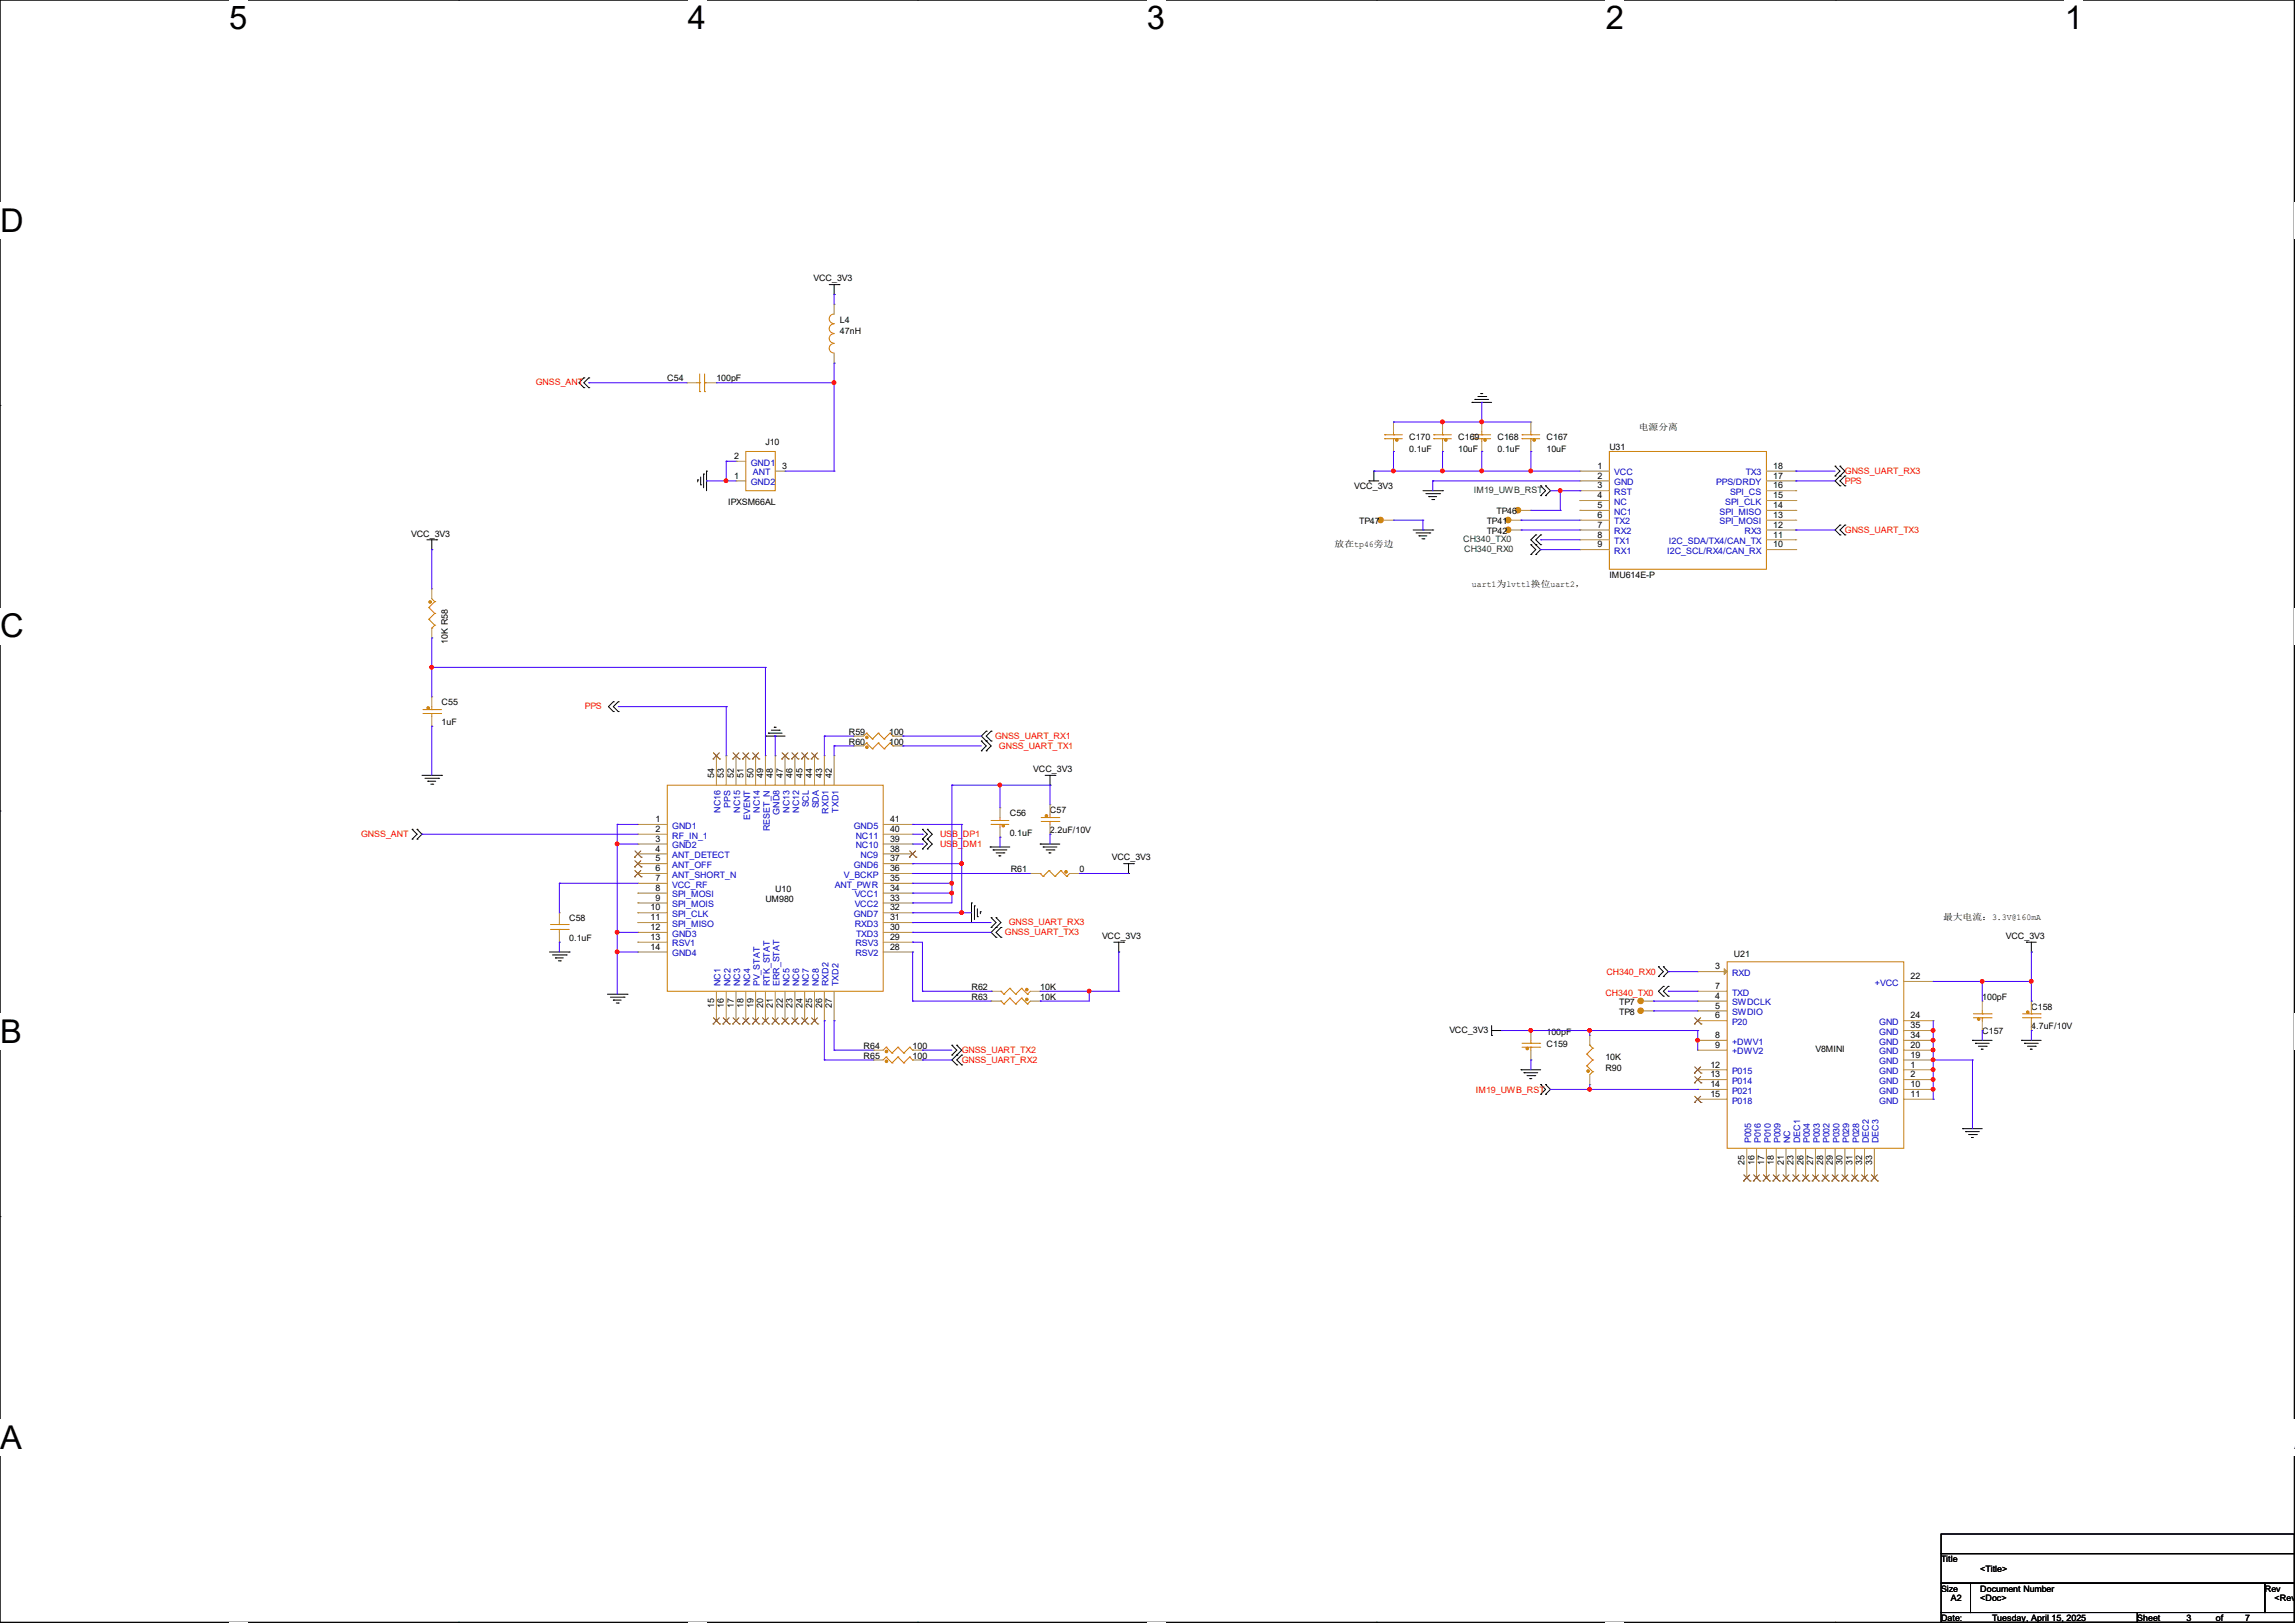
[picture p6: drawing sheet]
<svg xmlns="http://www.w3.org/2000/svg" width="297mm" height="210mm" viewBox="0 0 297 210" stroke-linecap="round" stroke-linejoin="round" font-family="sans-serif">
<defs><g id="words">
<g font-size="4.2">
<text x="29.7" y="3.8">5</text>
<text x="89" y="3.8">4</text>
<text x="148.4" y="3.8">3</text>
<text x="207.8" y="3.8">2</text>
<text x="267.2" y="3.8">1</text>
<text x="0" y="30">D</text>
<text x="0" y="82.5">C</text>
<text x="0" y="135">B</text>
<text x="0" y="187.5">A</text>
<text x="296.9" y="187.5">A</text>
</g>
<g font-size="1.1">
<text x="105.3" y="36.4">VCC_3V3</text>
<text x="108.7" y="41.7">L4</text>
<text x="108.7" y="43.3">47nH</text>
<text x="86.4" y="49.4">C54</text>
<text x="92.7" y="49.4">100pF</text>
<text x="95" y="59.4">2</text>
<text x="99.1" y="57.6">J10</text>
<text x="182.4" y="57">C170</text>
<text x="182.4" y="58.5">0.1uF</text>
<text x="188.7" y="57">C169</text>
<text x="188.7" y="58.5">10uF</text>
<text x="193.8" y="57">C168</text>
<text x="193.8" y="58.5">0.1uF</text>
<text x="200.1" y="57">C167</text>
<text x="200.1" y="58.5">10uF</text>
<text x="208.3" y="58.3">U31</text>
<text x="212.1" y="55.6">电源分离</text>
<text x="94.2" y="65.4">IPXSM66AL</text>
<text x="95" y="61.9">1</text>
<text x="101.2" y="60.7">3</text>
<text x="175.3" y="63.3">VCC_3V3</text>
<text x="206.8" y="60.7">1</text>
<text x="206.8" y="61.9">2</text>
<text x="206.8" y="63.2">3</text>
<text x="206.8" y="64.5">4</text>
<text x="206.8" y="65.7">5</text>
<text x="229.5" y="61.9">17</text>
<text x="229.5" y="60.7">18</text>
<text x="229.5" y="63.2">16</text>
<text x="229.5" y="64.5">15</text>
<text x="229.5" y="65.7">14</text>
<text x="53.2" y="69.4">VCC_3V3</text>
<text x="172.7" y="70.8">放在tp46旁边</text>
<text x="175.9" y="67.8">TP47</text>
<text x="192.4" y="67.8">TP41</text>
<text x="192.4" y="69">TP42</text>
<text x="193.7" y="66.5">TP46</text>
<text x="206.8" y="67">6</text>
<text x="206.8" y="68.3">7</text>
<text x="206.8" y="69.6">8</text>
<text x="206.8" y="70.8">9</text>
<text x="229.5" y="67">13</text>
<text x="229.5" y="68.3">12</text>
<text x="229.5" y="69.6">11</text>
<text x="229.5" y="70.8">10</text>
<text x="190.5" y="75.9">uart1为lvttl换位uart2，</text>
<text x="208.3" y="74.8">IMU614E-P</text>
<text x="58" y="83.3" transform="rotate(-90 58 83.3)">10K R58</text>
<text x="57.1" y="91.3">C55</text>
<text x="57.1" y="93.8">1uF</text>
<text x="109.9" y="95.1">R59</text>
<text x="115.1" y="95.1">100</text>
<text x="92.4" y="100.7" transform="rotate(-90 92.4 100.7)">54</text>
<text x="93.7" y="100.7" transform="rotate(-90 93.7 100.7)">53</text>
<text x="95" y="100.7" transform="rotate(-90 95 100.7)">52</text>
<text x="96.2" y="100.7" transform="rotate(-90 96.2 100.7)">51</text>
<text x="97.5" y="100.7" transform="rotate(-90 97.5 100.7)">50</text>
<text x="98.8" y="100.7" transform="rotate(-90 98.8 100.7)">49</text>
<text x="100" y="100.7" transform="rotate(-90 100 100.7)">48</text>
<text x="101.3" y="100.7" transform="rotate(-90 101.3 100.7)">47</text>
<text x="102.6" y="100.7" transform="rotate(-90 102.6 100.7)">46</text>
<text x="103.8" y="100.7" transform="rotate(-90 103.8 100.7)">45</text>
<text x="105.1" y="100.7" transform="rotate(-90 105.1 100.7)">44</text>
<text x="106.4" y="100.7" transform="rotate(-90 106.4 100.7)">43</text>
<text x="107.7" y="100.7" transform="rotate(-90 107.7 100.7)">42</text>
<text x="109.9" y="96.4">R60</text>
<text x="115.1" y="96.4">100</text>
<text x="133.7" y="99.9">VCC_3V3</text>
<text x="84.8" y="106.4">1</text>
<text x="84.8" y="107.7">2</text>
<text x="115.2" y="107.7">40</text>
<text x="115.2" y="106.4">41</text>
<text x="130.7" y="105.6">C56</text>
<text x="135.9" y="105.2">C57</text>
<text x="135.9" y="107.8">2.2uF/10V</text>
<text x="84.8" y="108.9">3</text>
<text x="84.8" y="110.2">4</text>
<text x="84.8" y="111.5">5</text>
<text x="84.8" y="112.7">6</text>
<text x="115.2" y="112.7">36</text>
<text x="115.2" y="111.5">37</text>
<text x="115.2" y="110.2">38</text>
<text x="115.2" y="108.9">39</text>
<text x="130.7" y="108.2">0.1uF</text>
<text x="130.8" y="112.9">R61</text>
<text x="139.7" y="112.9">0</text>
<text x="143.9" y="111.3">VCC_3V3</text>
<text x="73.7" y="119.2">C58</text>
<text x="84.2" y="119.1">11</text>
<text x="84.2" y="117.8">10</text>
<text x="84.8" y="114">7</text>
<text x="84.8" y="115.3">8</text>
<text x="84.8" y="116.5">9</text>
<text x="99.1" y="116.7">UM980</text>
<text x="100.3" y="115.4">U10</text>
<text x="115.2" y="119.1">31</text>
<text x="115.2" y="117.8">32</text>
<text x="115.2" y="116.5">33</text>
<text x="115.2" y="115.3">34</text>
<text x="115.2" y="114">35</text>
<text x="251.5" y="119.1">最大电流：3.3V@160mA</text>
<text x="73.7" y="121.8">0.1uF</text>
<text x="84.2" y="120.4">12</text>
<text x="84.2" y="121.6">13</text>
<text x="84.2" y="122.9">14</text>
<text x="115.2" y="122.9">28</text>
<text x="115.2" y="121.6">29</text>
<text x="115.2" y="120.4">30</text>
<text x="142.6" y="121.5">VCC_3V3</text>
<text x="222" y="125.4">3</text>
<text x="224.4" y="123.8">U21</text>
<text x="259.6" y="121.5">VCC_3V3</text>
<text x="92.4" y="130.4" transform="rotate(-90 92.4 130.4)">15</text>
<text x="93.7" y="130.4" transform="rotate(-90 93.7 130.4)">16</text>
<text x="95" y="130.4" transform="rotate(-90 95 130.4)">17</text>
<text x="96.2" y="130.4" transform="rotate(-90 96.2 130.4)">18</text>
<text x="97.5" y="130.4" transform="rotate(-90 97.5 130.4)">19</text>
<text x="98.8" y="130.4" transform="rotate(-90 98.8 130.4)">20</text>
<text x="100" y="130.4" transform="rotate(-90 100 130.4)">21</text>
<text x="101.3" y="130.4" transform="rotate(-90 101.3 130.4)">22</text>
<text x="102.6" y="130.4" transform="rotate(-90 102.6 130.4)">23</text>
<text x="103.8" y="130.4" transform="rotate(-90 103.8 130.4)">24</text>
<text x="105.1" y="130.4" transform="rotate(-90 105.1 130.4)">25</text>
<text x="106.4" y="130.4" transform="rotate(-90 106.4 130.4)">26</text>
<text x="107.7" y="130.4" transform="rotate(-90 107.7 130.4)">27</text>
<text x="125.7" y="129.4">R63</text>
<text x="125.7" y="128.1">R62</text>
<text x="134.6" y="129.4">10K</text>
<text x="134.6" y="128.1">10K</text>
<text x="209.5" y="130">TP7</text>
<text x="209.5" y="131.3">TP8</text>
<text x="222" y="129.2">4</text>
<text x="222" y="130.5">5</text>
<text x="222" y="131.8">6</text>
<text x="222" y="128">7</text>
<text x="247.3" y="126.7">22</text>
<text x="247.3" y="131.8">24</text>
<text x="256.5" y="129.4">100pF</text>
<text x="262.9" y="130.6">C158</text>
<text x="111.8" y="135.7">R64</text>
<text x="111.8" y="137">R65</text>
<text x="118.1" y="135.7">100</text>
<text x="118.1" y="137">100</text>
<text x="187.6" y="133.7">VCC_3V3</text>
<text x="200.1" y="135.5">C159</text>
<text x="200.1" y="133.9">100pF</text>
<text x="207.8" y="137.1">10K</text>
<text x="222" y="134.3">8</text>
<text x="222" y="135.6">9</text>
<text x="234.9" y="136.1">V8MINI</text>
<text x="247.3" y="136.9">19</text>
<text x="247.3" y="135.6">20</text>
<text x="247.3" y="134.3">34</text>
<text x="247.3" y="133.1">35</text>
<text x="256.5" y="133.8">C157</text>
<text x="262.9" y="133.2">4.7uF/10V</text>
<text x="207.8" y="138.6">R90</text>
<text x="221.4" y="138.1">12</text>
<text x="221.4" y="139.4">13</text>
<text x="221.4" y="140.7">14</text>
<text x="221.4" y="141.9">15</text>
<text x="247.3" y="138.1">1</text>
<text x="247.3" y="139.4">2</text>
<text x="247.3" y="140.7">10</text>
<text x="247.3" y="141.9">11</text>
<text x="225.8" y="150.7" transform="rotate(-90 225.8 150.7)">25</text>
<text x="227" y="150.7" transform="rotate(-90 227 150.7)">16</text>
<text x="228.3" y="150.7" transform="rotate(-90 228.3 150.7)">17</text>
<text x="229.6" y="150.7" transform="rotate(-90 229.6 150.7)">18</text>
<text x="230.9" y="150.7" transform="rotate(-90 230.9 150.7)">21</text>
<text x="232.1" y="150.7" transform="rotate(-90 232.1 150.7)">23</text>
<text x="233.4" y="150.7" transform="rotate(-90 233.4 150.7)">26</text>
<text x="234.7" y="150.7" transform="rotate(-90 234.7 150.7)">27</text>
<text x="235.9" y="150.7" transform="rotate(-90 235.9 150.7)">28</text>
<text x="237.2" y="150.7" transform="rotate(-90 237.2 150.7)">29</text>
<text x="238.5" y="150.7" transform="rotate(-90 238.5 150.7)">30</text>
<text x="239.7" y="150.7" transform="rotate(-90 239.7 150.7)">31</text>
<text x="241" y="150.7" transform="rotate(-90 241 150.7)">32</text>
<text x="242.3" y="150.7" transform="rotate(-90 242.3 150.7)">33</text>
<text x="251.2" y="202.1">Title</text>
<text x="256.3" y="203.4">&lt;Title&gt;</text>
<text x="251.2" y="206">Size</text>
<text x="251.2" y="209.8">Date:</text>
<text x="252.5" y="207.2">A2</text>
<text x="256.3" y="206">Document Number</text>
<text x="256.3" y="207.2">&lt;Doc&gt;</text>
<text x="257.8" y="209.8">Tuesday, April 15, 2025</text>
<text x="276.6" y="209.8">Sheet</text>
<text x="282.9" y="209.8">3</text>
<text x="286.8" y="209.8">of</text>
<text x="290.6" y="209.8">7</text>
<text x="293.1" y="206">Rev</text>
<text x="294.4" y="207.2">&lt;RevCo</text>
</g>
<g font-size="1.1" fill="#f00">
<text x="69.3" y="49.9">GNSS_ANT</text>
<text x="238.8" y="61.3">GNSS_UART_RX3</text>
<text x="238.8" y="62.6">PPS</text>
<text x="238.8" y="68.9">GNSS_UART_TX3</text>
<text x="75.7" y="91.8">PPS</text>
<text x="128.8" y="95.6">GNSS_UART_RX1</text>
<text x="129.3" y="96.9">GNSS_UART_TX1</text>
<text x="46.7" y="108.3">GNSS_ANT</text>
<text x="121.7" y="108.3">USB_DP1</text>
<text x="121.7" y="109.6">USB_DM1</text>
<text x="130.6" y="119.7">GNSS_UART_RX3</text>
<text x="130" y="121">GNSS_UART_TX3</text>
<text x="207.8" y="128.9">CH340_TX0</text>
<text x="207.9" y="126.2">CH340_RX0</text>
<text x="124.5" y="137.5">GNSS_UART_RX2</text>
<text x="124.5" y="136.2">GNSS_UART_TX2</text>
<text x="191" y="141.4">IM19_UWB_RST</text>
</g>
<g font-size="1.1" fill="#00c">
<text x="97.2" y="60.2">GND1</text>
<text x="97.2" y="62.8">GND2</text>
<text x="97.4" y="61.5">ANT</text>
<text x="208.9" y="61.5">VCC</text>
<text x="208.9" y="62.8">GND</text>
<text x="208.9" y="64.1">RST</text>
<text x="208.9" y="65.3">NC</text>
<text x="222.1" y="62.8">PPS/DRDY</text>
<text x="223.3" y="65.3">SPI_CLK</text>
<text x="223.9" y="64.1">SPI_CS</text>
<text x="225.9" y="61.5">TX3</text>
<text x="208.9" y="66.6">NC1</text>
<text x="208.9" y="67.9">TX2</text>
<text x="208.9" y="69.1">RX2</text>
<text x="208.9" y="70.4">TX1</text>
<text x="208.9" y="71.7">RX1</text>
<text x="215.8" y="71.7">I2C_SCL/RX4/CAN_RX</text>
<text x="216" y="70.4">I2C_SDA/TX4/CAN_TX</text>
<text x="222.5" y="66.6">SPI_MISO</text>
<text x="222.5" y="67.9">SPI_MOSI</text>
<text x="225.8" y="69.1">RX3</text>
<text x="87" y="107.2">GND1</text>
<text x="93.3" y="105.2" transform="rotate(-90 93.3 105.2)">NC16</text>
<text x="94.5" y="104.5" transform="rotate(-90 94.5 104.5)">PPS</text>
<text x="95.8" y="105.2" transform="rotate(-90 95.8 105.2)">NC15</text>
<text x="97.1" y="106.1" transform="rotate(-90 97.1 106.1)">EVENT</text>
<text x="98.3" y="105.2" transform="rotate(-90 98.3 105.2)">NC14</text>
<text x="99.6" y="107.6" transform="rotate(-90 99.6 107.6)">RESET_N</text>
<text x="100.9" y="105.4" transform="rotate(-90 100.9 105.4)">GND8</text>
<text x="102.2" y="105.2" transform="rotate(-90 102.2 105.2)">NC13</text>
<text x="103.4" y="105.2" transform="rotate(-90 103.4 105.2)">NC12</text>
<text x="104.7" y="104.5" transform="rotate(-90 104.7 104.5)">SCL</text>
<text x="106" y="104.6" transform="rotate(-90 106 104.6)">SDA</text>
<text x="107.2" y="105.3" transform="rotate(-90 107.2 105.3)">RXD1</text>
<text x="108.5" y="105.2" transform="rotate(-90 108.5 105.2)">TXD1</text>
<text x="110.5" y="107.2">GND5</text>
<text x="87" y="108.5">RF_IN_1</text>
<text x="87" y="109.8">GND2</text>
<text x="87" y="111">ANT_DETECT</text>
<text x="87" y="112.3">ANT_OFF</text>
<text x="87" y="113.6">ANT_SHORT_N</text>
<text x="109.2" y="113.6">V_BCKP</text>
<text x="110.5" y="112.3">GND6</text>
<text x="110.7" y="109.8">NC10</text>
<text x="110.7" y="108.5">NC11</text>
<text x="111.4" y="111">NC9</text>
<text x="87" y="114.9">VCC_RF</text>
<text x="87" y="116.1">SPI_MOSI</text>
<text x="87" y="119.9">SPI_MISO</text>
<text x="87" y="117.4">SPI_MOIS</text>
<text x="87" y="118.7">SPI_CLK</text>
<text x="108" y="114.9">ANT_PWR</text>
<text x="110.5" y="118.7">GND7</text>
<text x="110.6" y="119.9">RXD3</text>
<text x="110.6" y="117.4">VCC2</text>
<text x="110.6" y="116.1">VCC1</text>
<text x="87" y="121.2">GND3</text>
<text x="87" y="122.5">RSV1</text>
<text x="87" y="123.7">GND4</text>
<text x="110.7" y="123.7">RSV2</text>
<text x="110.7" y="122.5">RSV3</text>
<text x="110.8" y="121.2">TXD3</text>
<text x="93.3" y="127.6" transform="rotate(-90 93.3 127.6)">NC1</text>
<text x="94.5" y="127.6" transform="rotate(-90 94.5 127.6)">NC2</text>
<text x="95.8" y="127.6" transform="rotate(-90 95.8 127.6)">NC3</text>
<text x="97.1" y="127.6" transform="rotate(-90 97.1 127.6)">NC4</text>
<text x="98.3" y="127.6" transform="rotate(-90 98.3 127.6)">PV_STAT</text>
<text x="99.6" y="127.6" transform="rotate(-90 99.6 127.6)">RTK_STAT</text>
<text x="100.9" y="127.6" transform="rotate(-90 100.9 127.6)">ERR_STAT</text>
<text x="102.2" y="127.6" transform="rotate(-90 102.2 127.6)">NC5</text>
<text x="103.4" y="127.6" transform="rotate(-90 103.4 127.6)">NC6</text>
<text x="104.7" y="127.6" transform="rotate(-90 104.7 127.6)">NC7</text>
<text x="106" y="127.6" transform="rotate(-90 106 127.6)">NC8</text>
<text x="107.2" y="127.6" transform="rotate(-90 107.2 127.6)">RXD2</text>
<text x="108.5" y="127.6" transform="rotate(-90 108.5 127.6)">TXD2</text>
<text x="224.1" y="126.3">RXD</text>
<text x="224.1" y="130.1">SWDCLK</text>
<text x="224.1" y="131.4">SWDIO</text>
<text x="224.1" y="128.8">TXD</text>
<text x="242.6" y="127.6">+VCC</text>
<text x="224.1" y="132.6">P20</text>
<text x="224.1" y="135.2">+DWV1</text>
<text x="224.1" y="136.4">+DWV2</text>
<text x="243.2" y="137.7">GND</text>
<text x="243.2" y="136.4">GND</text>
<text x="243.2" y="132.6">GND</text>
<text x="243.2" y="135.2">GND</text>
<text x="243.2" y="133.9">GND</text>
<text x="224.1" y="139">P015</text>
<text x="224.1" y="140.3">P014</text>
<text x="224.1" y="141.5">P021</text>
<text x="224.1" y="142.8">P018</text>
<text x="243.2" y="139">GND</text>
<text x="243.2" y="140.3">GND</text>
<text x="243.2" y="141.5">GND</text>
<text x="243.2" y="142.8">GND</text>
<text x="226.6" y="148" transform="rotate(-90 226.6 148)">P005</text>
<text x="227.9" y="148" transform="rotate(-90 227.9 148)">P016</text>
<text x="229.2" y="148" transform="rotate(-90 229.2 148)">P010</text>
<text x="230.4" y="148" transform="rotate(-90 230.4 148)">P009</text>
<text x="231.7" y="148" transform="rotate(-90 231.7 148)">NC</text>
<text x="233" y="148" transform="rotate(-90 233 148)">DEC1</text>
<text x="234.2" y="148" transform="rotate(-90 234.2 148)">P004</text>
<text x="235.5" y="148" transform="rotate(-90 235.5 148)">P003</text>
<text x="236.8" y="148" transform="rotate(-90 236.8 148)">P002</text>
<text x="238" y="148" transform="rotate(-90 238 148)">P030</text>
<text x="239.3" y="148" transform="rotate(-90 239.3 148)">P029</text>
<text x="240.6" y="148" transform="rotate(-90 240.6 148)">P028</text>
<text x="241.9" y="148" transform="rotate(-90 241.9 148)">DEC2</text>
<text x="243.1" y="148" transform="rotate(-90 243.1 148)">DEC3</text>
</g>
<g font-size="1.1" fill="#008000">
<text x="190.7" y="63.8">IM19_UWB_RST</text>
<text x="189.4" y="70.2">CH340_TX0</text>
<text x="189.5" y="71.5">CH340_RX0</text>
</g>
</g></defs>
<path d="M0 0h296.9v209.9h-296.9z" fill="none" stroke="#000" stroke-width=".13"/>
<g fill="#fff">
<path d="M29.7 0h2.3v4.7h-2.3z"/>
<path d="M29.7 209.9h2.3v.1h-2.3z"/>
</g>
<path d="M59.4 0h.1M59.4 209.9h.1" fill="none" stroke="#000" stroke-width=".13"/>
<g fill="#fff">
<path d="M89 0h2.4v4.7h-2.4z"/>
<path d="M89 209.9h2.4v.1h-2.4z"/>
</g>
<path d="M118.7 0h.1M118.7 209.9h.1" fill="none" stroke="#000" stroke-width=".13"/>
<g fill="#fff">
<path d="M148.4 0h2.4v4.7h-2.4z"/>
<path d="M148.4 209.9h2.4v.1h-2.4z"/>
</g>
<path d="M178.1 0h.1M178.1 209.9h.1" fill="none" stroke="#000" stroke-width=".13"/>
<g fill="#fff">
<path d="M207.8 0h2.4v4.7h-2.4z"/>
<path d="M207.8 209.9h2.4v.1h-2.4z"/>
</g>
<path d="M237.5 0h.1M237.5 209.9h.1" fill="none" stroke="#000" stroke-width=".13"/>
<g fill="#fff">
<path d="M267.2 0h2.4v4.7h-2.4z"/>
<path d="M267.2 209.9h2.4v.1h-2.4z"/>
<path d="M0 26.2h3v4.7h-3z"/>
<path d="M296.9 26.2h.1v4.7h-.1z"/>
<path d="M0 78.7h3v4.7h-3z"/>
<path d="M296.9 78.7h.1v4.7h-.1z"/>
</g>
<path d="M0 52.5h.1M296.9 52.5h.1" fill="none" stroke="#000" stroke-width=".13"/>
<g fill="#fff">
<path d="M0 131.1h2.8v4.8h-2.8z"/>
<path d="M296.9 131.1h.1v4.8h-.1z"/>
</g>
<path d="M0 104.9h.1M296.9 104.9h.1" fill="none" stroke="#000" stroke-width=".13"/>
<g fill="#fff">
<path d="M0 183.6h2.8v4.8h-2.8z"/>
<path d="M296.8 183.6h.2v4.8h-.2z"/>
</g>
<g fill="none" stroke="#000" stroke-width=".13">
<path d="M107.3 36.8h1.3M107.9 38.1h.1M107.9 36.8v1.3M108.6 36.8h.1M75.6 50.2h.1M75.6 48.9h.1M75.6 48.9l-.7 .6 .7 .7M76.2 50.2h.1M76.2 48.9h.1M76.2 48.9l-.6 .6 .6 .7M190.5 52.1h.1M190.5 52.1h2.5"/>
<path d="M190.9 51.7h.1M190.9 51.7h1.8M191.3 51.3h1M191.6 50.9h.1M191.6 50.9h.3M192.3 51.3h.1M55.2 69.8h1.3M55.9 71.1h.1M55.9 69.8v1.3M56.5 69.8h.1M90.3 62.1h.1M90.3 62.1v.3"/>
<path d="M90.7 62.7h.1M90.7 61.7v1M91.1 61.3h.1M91.1 61.3v1.8M91.4 61h.1M91.4 61v2.5M177.2 62.2h.1M177.2 62.2h1.2M177.8 61h.1M177.8 61v1.2M182.9 68.6h2.5M183.3 69h1.7"/>
<path d="M183.6 69.3h.1M183.6 69.3h1.1M184 69.7h.3M184.1 63.5h2.6M184.3 69.7h.1M184.5 63.9h1.8M184.9 64.3h.1M184.9 64.3h1M185 69h.1M185.3 64.6h.2M185.4 68.6h.1M185.5 64.6h.1"/>
<path d="M186.3 63.9h.1M186.7 63.5h.1M198.1 70.5h.1M198.1 71.8h.1M198.1 70.5l.7 .6-.7 .7M198.8 69.2h.1M198.8 70.5h.1M198.8 71.8h.1M198.8 69.2l-.7 .6 1.3 1.3-.6 .7M199.4 62.9h.1M199.4 64.1h.1M199.4 69.2h.1"/>
<path d="M199.4 70.5h.1M199.4 62.9l.6 .6-.6 .6M199.4 69.2l-.6 .6 .6 .7M200 64.1h.1M200 62.9h.1M200 62.9l.7 .6-.7 .6M237.5 61.6h.1M237.5 60.3h.1M237.5 60.3l.6 .7-.6 .6M238.1 61.6h.1M238.1 60.3h.1M238.1 69.2h.1"/>
<path d="M238.1 67.9h.1M238.1 62.9h.1M238.1 60.3l.7 .7-1.3 1.2 .6 .7M238.1 67.9l-.6 .7 .6 .6M238.8 67.9h.1M238.8 69.2h.1M238.8 61.6h.1M238.8 62.9h.1M238.8 67.9l-.7 .7 .7 .6M238.8 61.6l-.7 .6 .7 .7M79.4 92.1h.1M79.4 90.8h.1"/>
<path d="M79.4 90.8l-.7 .6 .7 .7M80 92.1h.1M80 90.8h.1M80 90.8l-.6 .6 .6 .7M99.1 95.2h.1M99.1 95.2h2.5M99.4 94.9h.1M99.4 94.9h1.8M99.8 94.5h1M100.2 94.1h.1M100.2 94.1h.3M100.8 94.5h.1"/>
<path d="M127 97.2h.1M127 95.9h.1M127 95.9l.6 .6-.6 .7M127.6 94.6h.1M127.6 95.9h.1M127.6 97.2h.1M127.6 94.6l-.6 .6 1.3 1.3-.7 .7M128.3 95.9h.1M128.3 94.6h.1M128.3 94.6l-.7 .6 .7 .7M53.3 108.6h.1M53.3 107.3h.1"/>
<path d="M53.3 107.3l.7 .6-.7 .7M54 107.3h.1M54 108.6h.1M54 107.3l.6 .6-.6 .7M54.6 100.3h2.5M55 100.7h1.8M55.4 101.1h.1M55.4 101.1h1M55.8 101.5h.2M56 101.5h.1M56.8 100.7h.1M57.1 100.3h.1"/>
<path d="M119.4 108.6h.1M119.4 107.3h.1M119.4 109.9h.1M119.4 107.3l.6 .6-.6 .7M119.4 108.6l.6 .6-.6 .7M120 108.6h.1M120 107.3h.1M120 109.9h.1M120 107.3l.6 .6-.6 .7M120 108.6l.6 .6-.6 .7M125.7 116.8h.1M125.7 116.8v2.6"/>
<path d="M126.1 117.2h.1M126.1 117.2v1.8M126.5 118.6h.1M126.5 117.6v1M126.9 118h.1M126.9 118v.2M128.1 109.6h.1M128.1 109.6h2.6M128.3 118.7h.1M128.3 118.7l.6 .7-.6 .6M128.5 110h.1M128.5 110h1.8"/>
<path d="M128.9 118.7h.1M128.9 110.4h1M128.9 118.7l.6 .7-1.2 1.2 .6 .7M129.3 110.7h.1M129.3 110.7h.2M129.9 110.4h.1M134.6 109.2h.1M134.6 109.2h2.6M135 109.6h.1M135 109.6h1.8M135.3 100.3h1.2M135.4 110h1"/>
<path d="M135.8 110.4h.1M135.8 110.4h.2M135.9 101.6h.1M135.9 100.3v1.3M136.4 110h.1M136.5 100.3h.1M145.4 111.8h1.3M146 113h.1M146 111.8v1.2M146.7 111.8h.1M71.1 123.2h2.6M71.5 123.6h1.8"/>
<path d="M71.9 124h.1M71.9 124h1M72.3 124.3h.2M72.5 124.3h.1M73.3 123.6h.1M73.7 123.2h.1M78.6 128.7h2.6M79 129h1.8M79.4 129.4h.1M79.4 129.4h1M79.8 129.8h.2M80 129.8h.1"/>
<path d="M80.8 129h.1M81.2 128.7h.1M123.2 136.5h.1M123.2 135.3h.1M123.2 135.3l.6 .6-.6 .6M123.8 136.5h.1M123.8 137.8h.1M123.8 135.3h.1M123.8 135.3l.7 .6-1.3 1.3 .6 .6M124.5 137.8h.1M124.5 136.5h.1M124.5 136.5l-.7 .7 .7 .6"/>
<path d="M128.3 120h.1M128.9 120h.1M128.9 121.3h.1M129.5 121.3h.1M129.5 120h.1M129.5 120l-.6 .6 .6 .7M144.1 121.9h1.3M144.8 123.2h.1M144.8 121.9v1.3M145.4 121.9h.1M193 134h.1M193 133.3h1.3"/>
<path d="M193 132.7v1.3M194.3 133.3h.1M196.8 138.4h.1M196.8 138.4h2.6M197.2 138.8h.1M197.2 138.8h1.8M197.6 139.2h1M198 139.6h.1M198 139.6h.2M198.6 139.2h.1M214.6 126.4h.1M214.6 125.1h.1"/>
<path d="M214.6 125.1l.7 .6-.7 .7M215.3 125.1h.1M215.3 126.4h.1M215.3 127.6h.1M215.3 128.9h.1M215.3 125.1l.6 .6-.6 .7M215.3 127.6l-.7 .7 .7 .6M215.9 127.6h.1M215.9 128.9h.1M215.9 127.6l-.6 .7 .6 .6M255.3 134.6h.1M255.3 134.6h2.5"/>
<path d="M255.7 135h.1M255.7 135h1.7M256 135.4h1M256.4 135.8h.1M256.4 135.8h.3M257 135.4h.1M261.6 134.6h.1M261.6 134.6h2.6M262 135h.1M262 135h1.8M262.3 121.9h.1M262.3 121.9h1.2"/>
<path d="M262.4 135.4h1M262.8 135.8h.1M262.8 135.8h.2M262.9 123.2h.1M262.9 121.9v1.3M263.4 135.4h.1M0 157.4h.1M199.4 141.6h.1M199.4 140.3h.1M199.4 140.3l.6 .7-.6 .6M200 140.3h.1M200 141.6h.1"/>
<path d="M200 140.3l.7 .7-.7 .6M254 146h.1M254 146h2.5M254.4 146.4h.1M254.4 146.4h1.8M254.8 146.8h1M255.1 147.2h.1M255.1 147.2h.3M255.8 146.8h.1M296.9 157.4h.1M251.2 198.5h45.7v2.5h-45.7zM251.2 201h45.7v3.9h-45.7z"/>
<path d="M251.2 204.9h3.8v3.8h-3.8zM251.2 208.7h25.4v1.2h-25.4zM255 204.9h38.1v3.8h-38.1zM276.6 208.7h20.3v1.2h-20.3zM293.1 204.9h3.8v3.8h-3.8z"/>
</g>
<g fill="none" stroke="#cc8006" stroke-width=".13">
<path d="M90.2 49.5h.4M90.6 50.7h.1M90.6 49.5h.1M90.6 48.4v2.3M91.2 49.5h.1M91.2 50.7h.1M91.2 49.5h.2M91.2 48.4v2.3M96.5 58.4h3.8v5.1h-3.8zM107.9 44.4a.61 .61 0 0 0-.6 .7 .61 .61 0 0 0 .6 .6M107.9 43.2a.61 .61 0 0 0-.6 .6 .61 .61 0 0 0 .6 .6M107.9 41.9a.61 .61 0 0 0-.6 .6 .61 .61 0 0 0 .6 .6"/>
<path d="M107.9 40.6a.61 .61 0 0 0-.6 .7 .61 .61 0 0 0 .6 .6M179.2 56.3h.1M179.2 56.8h.1M179.2 56.3h2.3M179.2 56.8h2.3M180.3 56.3h.1M180.3 56.8h.1M180.3 55.9v.4M180.3 56.8v.3M185.5 56.3h.1M185.5 56.8h.1M185.5 56.3h2.3"/>
<path d="M185.5 56.8h2.3M186.7 56.3h.1M186.7 56.8h.1M186.7 55.9v.4M186.7 56.8v.3M190.6 56.3h.1M190.6 56.8h.1M190.6 56.3h2.3M190.6 56.8h2.3M191.8 56.3h.1M191.8 56.8h.1M191.8 55.9v.4"/>
<path d="M191.8 56.8v.3M197 56.3h.1M197 56.8h.1M197 56.3h2.3M197 56.8h2.3M198.1 56.3h.1M198.1 56.8h.1M198.1 55.9v.4M198.1 56.8v.3M208.3 58.4h20.3v15.3h-20.3zM55.5 78.6h.1M55.5 78.6l.8 .8"/>
<path d="M55.9 77.5l.4 .4M56.3 77.9h.1M56.3 79.4h.1M56.3 77.9l-.8 .7M56.3 79.4l-.8 .7M54.7 92.3h2.3M54.7 91.8h2.3M55.5 80.1h.1M55.5 80.1l.8 .8M55.9 81.3h.1M55.9 92.3h.1M55.9 91.8h.1"/>
<path d="M55.9 91.4v.4M55.9 92.3v.4M56.3 80.9h.1M56.3 80.9l-.4 .4M57 92.3h.1M57 91.8h.1M112.1 94.9h.1M112.1 96.1h.1M112.1 94.9l-.3 .3M112.1 94.9l.8 .7M112.1 96.1l-.3 .4M112.1 96.1l.8 .8"/>
<path d="M112.9 95.6h.1M112.9 96.9h.1M113.7 94.9h.1M113.7 96.1h.1M113.7 94.9l-.8 .7M113.7 94.9l.7 .7M113.7 96.1l-.8 .8M113.7 96.1l.7 .8M114.4 95.6h.1M114.4 96.9h.1M115.2 94.9h.1M115.2 96.1h.1"/>
<path d="M115.2 94.9l-.8 .7M115.2 94.9l.4 .3M115.2 96.1l-.8 .8M115.2 96.1l.4 .4M115.6 95.2h.1M115.6 96.5h.1M71.2 119.6h2.3M72.4 119.6h.1M72.4 119.4v.2M73.5 119.6h.1M86.4 101.6h27.9v26.7h-27.9zM128.3 106.2h.1"/>
<path d="M128.3 106.7h.1M128.3 106.2h2.3M128.3 106.7h2.3M129.4 106.2h.1M129.4 106.7h.1M129.4 105.8v.4M129.4 106.7v.4M134.6 113h.1M134.6 113l.4 .4M134.7 106.3h2.3M134.7 105.8h2.3M135 113.4h.1"/>
<path d="M135.8 112.6h.1M135.8 112.6l.7 .8M135.8 112.6l-.8 .8M135.9 106.3h.1M135.9 105.8h.1M135.9 105.4v.4M135.9 106.3v.4M136.5 113.4h.1M137 106.3h.1M137 105.8h.1M137.3 112.6h.1M137.3 112.6l.7 .8"/>
<path d="M137.3 112.6l-.8 .8M138 113.4h.1M138.4 113l-.4 .4M71.2 120.3h2.3M72.4 120.3h.1M72.4 120.3v.3M73.5 120.3h.1M114.7 135.5h.1M114.7 136.8h.1M114.7 135.5l-.4 .4M114.7 135.5l.7 .8M114.7 136.8l-.4 .4"/>
<path d="M114.7 136.8l.7 .7M115.4 136.3h.1M115.4 137.5h.1M116.2 135.5h.1M116.2 136.8h.1M116.2 135.5l-.8 .8M116.2 135.5l.8 .8M116.2 136.8l-.8 .7M116.2 136.8l.8 .7M117 136.3h.1M117 137.5h.1M117.7 135.5h.1"/>
<path d="M117.7 136.8h.1M117.7 135.5l-.7 .8M117.7 135.5l.4 .4M117.7 136.8l-.7 .7M117.7 136.8l.4 .4M118.1 135.9h.1M118.1 137.2h.1M129.5 129.5h.1M129.5 128.3h.1M129.5 129.5l.4 .4M129.5 128.3l.4 .4M129.9 129.9h.1"/>
<path d="M129.9 128.7h.1M130.7 129.2h.1M130.7 127.9h.1M130.7 129.2l.7 .7M130.7 129.2l-.8 .7M130.7 127.9l.7 .8M130.7 127.9l-.8 .8M131.4 129.9h.1M131.4 128.7h.1M132.2 129.2h.1M132.2 127.9h.1M132.2 129.2l.8 .7"/>
<path d="M132.2 129.2l-.8 .7M132.2 127.9l.8 .8M132.2 127.9l-.8 .8M133 129.9h.1M133 128.7h.1M133.3 129.5l-.3 .4M133.3 128.3l-.3 .4M197 135h2.3M197 135.5h2.3M198.1 135h.1M198.1 135.5h.1M198.1 134.6v.4"/>
<path d="M198.1 135.5v.4M199.3 135h.1M199.3 135.5h.1M205.4 137.9h.1M205.4 136.4h.1M205.4 137.9l.7 .8M205.4 136.4l.7 .8M205.7 135.3h.1M205.7 135.3l.4 .3M206.1 138.7h.1M206.1 137.2h.1M206.1 135.6h.1"/>
<path d="M206.1 138.7l-.4 .4M206.1 137.2l-.7 .7M206.1 135.6l-.7 .8M223.5 124.5h22.9v24.1h-22.9zM255.4 131.7h2.3M255.4 131.2h2.3M256.5 131.2h.1M256.5 131.7h.1M256.5 130.8v.4M256.5 131.7v.4M257.7 131.2h.1M257.7 131.7h.1"/>
<path d="M261.7 131.7h2.3M261.7 131.2h2.3M262.9 131.7h.1M262.9 131.2h.1M262.9 130.8v.4M262.9 131.7v.4M264 131.7h.1M264 131.2h.1"/>
</g>
<g fill="#cc8006" stroke="#cc8006" stroke-width=".13">
<circle cx="114.7" cy="136.1" r=".17"/>
<circle cx="135.4" cy="105.6" r=".17"/>
<circle cx="262.4" cy="131" r=".17"/>
<circle cx="178.7" cy="67.3" r=".36"/>
<circle cx="180.8" cy="56.9" r=".17"/>
<circle cx="132.9" cy="129.3" r=".17"/>
<circle cx="195.2" cy="67.3" r=".36"/>
<circle cx="195.2" cy="68.6" r=".36"/>
<circle cx="112.2" cy="95.4" r=".17"/>
<circle cx="55.7" cy="77.9" r=".17"/>
<circle cx="212.3" cy="129.5" r=".36"/>
<circle cx="197.7" cy="135.7" r=".17"/>
<circle cx="198.5" cy="56.9" r=".17"/>
<circle cx="212.3" cy="130.8" r=".36"/>
<circle cx="112.2" cy="96.7" r=".17"/>
<circle cx="114.7" cy="137.3" r=".17"/>
<circle cx="55.4" cy="91.6" r=".17"/>
<circle cx="205.5" cy="138.6" r=".17"/>
<circle cx="192.2" cy="56.9" r=".17"/>
<circle cx="129.8" cy="106.8" r=".17"/>
<circle cx="256.1" cy="131.9" r=".17"/>
<circle cx="187.1" cy="56.9" r=".17"/>
<circle cx="132.9" cy="128.1" r=".17"/>
<circle cx="138" cy="112.8" r=".17"/>
<circle cx="196.4" cy="66" r=".36"/>
</g>
<g fill="none" stroke="#a84" stroke-width=".13">
<path d="M107.9 39.4h.1M107.9 39.4v1.2M88.9 49.5h.1M88.9 49.5h1.3M91.4 49.5h1.3M92.7 49.5h.1M95.2 59.7h.1M95.2 59.7h1.3M107.9 47h.1M107.9 45.7v1.3M180.3 58.4h.1M180.3 54.6h.1"/>
<path d="M180.3 54.6v1.3M180.3 57.1v1.3M186.7 58.4h.1M186.7 54.6h.1M186.7 54.6v1.3M186.7 57.1v1.3M191.8 58.4h.1M191.8 54.6h.1M191.8 54.6v1.3M191.8 57.1v1.3M198.1 58.4h.1M198.1 54.6h.1"/>
<path d="M198.1 54.6v1.3M198.1 57.1v1.3M55.9 76.2h.1M55.9 76.2v1.3M95.2 62.2h.1M95.2 62.2h1.3M100.3 61h1.3M101.6 61h.1M179.1 67.3h1.2M180.3 67.3h.1M195.6 67.3h1.2M195.6 68.6h1.2"/>
<path d="M196.8 67.3h.1M196.8 68.6h.1M196.8 66h1.3M198.1 66h.1M204.5 61h.1M204.5 62.2h.1M204.5 63.5h.1M204.5 64.8h.1M204.5 66h.1M204.5 67.3h.1M204.5 68.6h.1M204.5 69.8h.1"/>
<path d="M204.5 71.1h.1M204.5 67.3h3.8M204.5 68.6h3.8M204.5 61h3.8M204.5 62.2h3.8M204.5 63.5h3.8M204.5 64.8h3.8M204.5 66h3.8M204.5 69.8h3.8M204.5 71.1h3.8M228.6 67.3h3.8M228.6 68.6h3.8"/>
<path d="M228.6 61h3.8M228.6 62.2h3.8M228.6 63.5h3.8M228.6 64.8h3.8M228.6 66h3.8M228.6 69.8h3.8M228.6 71.1h3.8M232.4 62.2h.1M232.4 61h.1M232.4 63.5h.1M232.4 64.8h.1M232.4 66h.1"/>
<path d="M232.4 67.3h.1M232.4 68.6h.1M232.4 69.8h.1M232.4 71.1h.1M55.9 82.5h.1M55.9 90.2h.1M55.9 94h.1M55.9 81.3v1.2M55.9 90.2v1.2M55.9 92.7v1.3M92.7 97.8h.1M92.7 97.8v3.8"/>
<path d="M94 97.8h.1M94 97.8v3.8M95.2 97.8h.1M95.2 97.8v3.8M96.5 97.8h.1M96.5 97.8v3.8M97.8 97.8h.1M97.8 97.8v3.8M99.1 97.8h.1M99.1 97.8v3.8M100.3 97.8h.1M100.3 97.8v3.8"/>
<path d="M101.6 97.8h.1M101.6 97.8v3.8M102.9 97.8h.1M102.9 97.8v3.8M104.1 97.8h.1M104.1 97.8v3.8M105.4 97.8h.1M105.4 97.8v3.8M106.7 97.8h.1M106.7 97.8v3.8M107.9 97.8h.1M107.9 97.8v3.8"/>
<path d="M110.5 95.2h.1M110.5 96.5h.1M110.5 95.2h1.3M110.5 96.5h1.3M115.6 95.2h1.2M115.6 96.5h1.2M116.8 95.2h.1M116.8 96.5h.1M72.4 118.1h.1M72.4 118.1v1.3M82.5 106.7h.1M82.5 107.9h.1"/>
<path d="M82.5 109.2h.1M82.5 110.5h.1M82.5 111.8h.1M82.5 113h.1M82.5 114.3h.1M82.5 115.6h.1M82.5 119.4h.1M82.5 116.8h.1M82.5 118.1h.1M82.5 106.7h3.9M82.5 107.9h3.9M82.5 109.2h3.9"/>
<path d="M82.5 110.5h3.9M82.5 111.8h3.9M82.5 113h3.9M82.5 114.3h3.9M82.5 115.6h3.9M82.5 119.4h3.9M82.5 118.1h3.9M82.5 116.8h3.9M114.3 106.7h3.8M114.3 107.9h3.8M114.3 109.2h3.8M114.3 110.5h3.8"/>
<path d="M114.3 111.8h3.8M114.3 113h3.8M114.3 114.3h3.8M114.3 115.6h3.8M114.3 119.4h3.8M114.3 118.1h3.8M114.3 116.8h3.8M118.1 119.4h.1M118.1 118.1h.1M118.1 116.8h.1M118.1 115.6h.1M118.1 114.3h.1"/>
<path d="M118.1 113h.1M118.1 111.8h.1M118.1 110.5h.1M118.1 109.2h.1M118.1 107.9h.1M118.1 106.7h.1M129.4 108.3h.1M129.4 104.5h.1M129.4 104.5v1.3M129.4 107.1v1.2M133.3 113h.1M133.3 113h1.3"/>
<path d="M135.9 104.1h.1M135.9 107.9h.1M135.9 104.1v1.3M135.9 106.7v1.2M138.4 113h1.3M139.7 113h.1M72.4 121.9h.1M72.4 120.6v1.3M82.5 120.6h.1M82.5 121.9h.1M82.5 123.2h.1M82.5 120.6h3.9"/>
<path d="M82.5 121.9h3.9M82.5 123.2h3.9M92.7 132.1h.1M92.7 128.3v3.8M94 132.1h.1M94 128.3v3.8M95.2 132.1h.1M95.2 128.3v3.8M96.5 132.1h.1M96.5 128.3v3.8M97.8 132.1h.1M97.8 128.3v3.8"/>
<path d="M99.1 132.1h.1M99.1 128.3v3.8M100.3 132.1h.1M100.3 128.3v3.8M101.6 132.1h.1M101.6 128.3v3.8M102.9 132.1h.1M102.9 128.3v3.8M104.1 132.1h.1M104.1 128.3v3.8M105.4 132.1h.1M105.4 128.3v3.8"/>
<path d="M106.7 132.1h.1M106.7 128.3v3.8M107.9 132.1h.1M107.9 128.3v3.8M113 135.9h.1M113 137.2h.1M113 135.9h1.3M113 137.2h1.3M114.3 120.6h3.8M114.3 121.9h3.8M114.3 123.2h3.8M118.1 123.2h.1"/>
<path d="M118.1 121.9h.1M118.1 120.6h.1M118.1 135.9h1.3M118.1 137.2h1.3M119.4 135.9h.1M119.4 137.2h.1M128.3 129.5h.1M128.3 128.3h.1M128.3 129.5h1.2M128.3 128.3h1.2M133.3 129.5h1.3M133.3 128.3h1.3"/>
<path d="M134.6 129.5h.1M134.6 128.3h.1M198.1 137.2h.1M198.1 133.3h.1M198.1 133.3v1.3M198.1 135.9v1.3M205.7 134h.1M205.7 134v1.3M205.7 139.1v1.2M212.7 129.5h1.3M212.7 130.8h1.3M214 129.5h.1"/>
<path d="M214 130.8h.1M219.7 125.7h.1M219.7 129.5h.1M219.7 130.8h.1M219.7 132.1h.1M219.7 128.3h.1M219.7 134.6h.1M219.7 135.9h.1M219.7 138.4h.1M219.7 139.7h.1M219.7 135.9h3.8M219.7 138.4h3.8"/>
<path d="M219.7 139.7h3.8M219.7 125.7h3.8M219.7 129.5h3.8M219.7 130.8h3.8M219.7 132.1h3.8M219.7 128.3h3.8M219.7 134.6h3.8M246.4 135.9h3.8M246.4 138.4h3.8M246.4 139.7h3.8M246.4 132.1h3.8M246.4 134.6h3.8"/>
<path d="M246.4 137.2h3.8M246.4 127h3.8M246.4 133.3h3.8M250.2 138.4h.1M250.2 139.7h.1M250.2 137.2h.1M250.2 135.9h.1M250.2 127h.1M250.2 132.1h.1M250.2 134.6h.1M250.2 133.3h.1M256.5 133.3h.1"/>
<path d="M256.5 129.5h.1M256.5 129.5v1.3M256.5 132.1v1.2M262.9 129.5h.1M262.9 133.3h.1M262.9 129.5v1.3M262.9 132.1v1.2M205.7 140.3h.1M219.7 141h.1M219.7 142.2h.1M219.7 141h3.8M219.7 142.2h3.8"/>
<path d="M226.1 152.4h.1M226.1 148.6v3.8M227.3 152.4h.1M227.3 148.6v3.8M228.6 152.4h.1M228.6 148.6v3.8M229.9 152.4h.1M229.9 148.6v3.8M231.1 152.4h.1M231.1 148.6v3.8M232.4 152.4h.1M232.4 148.6v3.8"/>
<path d="M233.7 152.4h.1M233.7 148.6v3.8M234.9 152.4h.1M234.9 148.6v3.8M236.2 152.4h.1M236.2 148.6v3.8M237.5 152.4h.1M237.5 148.6v3.8M238.8 152.4h.1M238.8 148.6v3.8M240 152.4h.1M240 148.6v3.8"/>
<path d="M241.3 152.4h.1M241.3 148.6v3.8M242.6 152.4h.1M242.6 148.6v3.8M246.4 141h3.8M246.4 142.2h3.8M250.2 141h.1M250.2 142.2h.1"/>
</g>
<path d="M223.1 125.3l.4 .4-.4 .4z" fill="#a84" stroke="#a84" stroke-width=".13"/>
<g fill="none" stroke="#804000" stroke-width=".13">
<path d="M92.3 98.2h.1M92.3 97.4l.8 .8M93.1 97.4l-.8 .8M93.1 98.2h.1M94.8 98.2h.1M94.9 97.4l.8 .8M95.6 97.4l-.8 .8M95.7 98.2h.1M96.1 98.2h.1M96.1 97.4l.8 .8M96.9 97.4l-.8 .8M96.9 98.2h.1"/>
<path d="M97.4 98.2h.1M97.4 97.4l.8 .8M98.2 97.4l-.8 .8M98.2 98.2h.1M101.2 98.2h.1M101.2 97.4l.8 .8M102 97.4l-.8 .8M102 98.2h.1M102.4 98.2h.1M102.5 97.4l.8 .8M103.3 97.4l-.9 .8M103.3 98.2h.1"/>
<path d="M103.7 98.2h.1M103.8 97.4l.8 .8M104.5 97.4l-.8 .8M104.6 98.2h.1M105 98.2h.1M105 97.4l.8 .8M105.8 97.4l-.8 .8M105.8 98.2h.1M82.1 110.9h.1M82.1 112.2h.1M82.1 113.5h.1M82.2 110.1l.8 .8"/>
<path d="M82.2 111.4l.8 .8M82.2 112.6l.8 .9M82.9 110.1l-.8 .8M82.9 111.4l-.8 .8M82.9 112.6l-.8 .9M83 110.9h.1M83 112.2h.1M83 113.5h.1M117.7 110.9h.1M117.7 110.1l.8 .8M118.5 110.1l-.8 .8M118.5 110.9h.1"/>
<path d="M92.3 132.5h.1M92.3 131.7l.8 .8M93.1 131.7l-.8 .8M93.1 132.5h.1M93.6 132.5h.1M93.6 131.7l.8 .8M94.4 131.7l-.8 .8M94.4 132.5h.1M94.8 132.5h.1M94.9 131.7l.8 .8M95.6 131.7l-.8 .8M95.7 132.5h.1"/>
<path d="M96.1 132.5h.1M96.1 131.7l.8 .8M96.9 131.7l-.8 .8M96.9 132.5h.1M97.4 132.5h.1M97.4 131.7l.8 .8M98.2 131.7l-.8 .8M98.2 132.5h.1M98.6 132.5h.1M98.7 131.7l.8 .8M99.4 131.7l-.8 .8M99.5 132.5h.1"/>
<path d="M99.9 132.5h.1M99.9 131.7l.9 .8M100.7 131.7l-.8 .8M100.8 132.5h.1M101.2 132.5h.1M101.2 131.7l.8 .8M102 131.7l-.8 .8M102 132.5h.1M102.4 132.5h.1M102.5 131.7l.8 .8M103.3 131.7l-.9 .8M103.3 132.5h.1"/>
<path d="M103.7 132.5h.1M103.8 131.7l.8 .8M104.5 131.7l-.8 .8M104.6 132.5h.1M105 132.5h.1M105 131.7l.8 .8M105.8 131.7l-.8 .8M105.8 132.5h.1M219.3 132.5h.1M219.3 138.9h.1M219.3 131.7l.8 .8M219.3 138l.8 .9"/>
<path d="M219.3 139.3l.8 .8M220.1 131.7l-.8 .8M220.1 138l-.8 .9M220.1 139.3l-.8 .8M220.1 132.5h.1M220.1 138.9h.1M219.3 140.1h.1M219.3 142.7h.1M219.3 141.9l.8 .8M220.1 141.9l-.8 .8M220.1 140.1h.1M220.1 142.7h.1"/>
<path d="M225.6 152.8h.1M225.7 152l.8 .8M226.4 152l-.8 .8M226.5 152.8h.1M226.9 152.8h.1M226.9 152l.9 .8M227.7 152l-.8 .8M227.8 152.8h.1M228.2 152.8h.1M228.2 152l.8 .8M229 152l-.8 .8M229 152.8h.1"/>
<path d="M229.4 152.8h.1M229.5 152l.8 .8M230.3 152l-.9 .8M230.3 152.8h.1M230.7 152.8h.1M230.8 152l.8 .8M231.5 152l-.8 .8M231.6 152.8h.1M232 152.8h.1M232 152l.8 .8M232.8 152l-.8 .8M232.8 152.8h.1"/>
<path d="M233.3 152.8h.1M233.3 152l.8 .8M234.1 152l-.8 .8M234.1 152.8h.1M234.5 152.8h.1M234.6 152l.8 .8M235.3 152l-.8 .8M235.4 152.8h.1M235.8 152.8h.1M235.8 152l.8 .8M236.6 152l-.8 .8M236.6 152.8h.1"/>
<path d="M237.1 152.8h.1M237.1 152l.8 .8M237.9 152l-.8 .8M237.9 152.8h.1M238.3 152.8h.1M238.4 152l.8 .8M239.1 152l-.8 .8M239.2 152.8h.1M239.6 152.8h.1M239.6 152l.9 .8M240.4 152l-.8 .8M240.5 152.8h.1"/>
<path d="M240.9 152.8h.1M240.9 152l.8 .8M241.7 152l-.8 .8M241.7 152.8h.1M242.1 152.8h.1M242.2 152l.8 .8M243 152l-.9 .8M243 152.8h.1"/>
</g>
<g fill="none" stroke="#4200ff" stroke-width=".13">
<path d="M107.9 38.1h.1M107.9 38.1v1.3M76.2 49.5h.1M76.2 49.5h12.7M92.7 49.5h15.2M94 59.7h.1M94 59.7v2.5M94 59.7h1.2M107.9 47h.1M107.9 49.5h.1M107.9 47v14M180.3 58.4h.1"/>
<path d="M180.3 54.6h.1M180.3 58.4v2.6M180.3 54.6h17.8M186.7 58.4h.1M186.7 54.6h.1M186.7 58.4v2.6M191.8 58.4h.1M191.8 54.6h.1M191.8 52.1h.1M191.8 52.1v2.5M191.8 58.4v2.6M198.1 58.4h.1"/>
<path d="M198.1 58.4v2.6M55.9 71.1h.1M55.9 71.1v5.1M91.4 62.2h.1M91.4 62.2h3.8M94 62.2h.1M101.6 61h6.3M107.9 61h.1M177.8 61h.1M177.8 61h26.7M180.3 61h.1M180.3 67.3h3.8"/>
<path d="M184.1 68.6h.1M184.1 67.3h.1M184.1 67.3v1.3M185.4 62.2h.1M185.4 62.2h19.1M185.4 62.2v1.3M186.7 61h.1M191.8 61h.1M196.8 67.3h.1M196.8 68.6h.1M196.8 68.6h7.7M196.8 67.3h7.7"/>
<path d="M198.1 61h.1M198.1 66h3.8M199.4 69.8h.1M199.4 71.1h.1M199.4 69.8h5.1M199.4 71.1h5.1M200.7 63.5h3.8M201.9 63.5h.1M201.9 66h.1M201.9 63.5v2.5M204.5 63.5h.1M232.4 61h.1"/>
<path d="M232.4 68.6h.1M232.4 62.2h.1M232.4 62.2h5.1M232.4 61h5.1M232.4 68.6h5.1M55.9 82.5h.1M55.9 86.4h.1M55.9 94h.1M55.9 82.5v7.7M55.9 94v6.3M55.9 86.4h43.2M80 91.4h14"/>
<path d="M94 91.4h.1M94 91.4v6.4M99.1 86.4h.1M99.1 86.4v11.4M100.2 95.2h.1M100.3 95.2h.1M100.3 95.2v2.6M106.7 95.2h.1M106.7 95.2h3.8M106.7 95.2v2.6M107.9 96.5h.1M107.9 96.5v1.3"/>
<path d="M107.9 96.5h2.6M116.8 95.2h.1M116.8 96.5h.1M116.8 95.2h10.2M116.8 96.5h10.2M54.6 107.9h.1M54.6 107.9h27.9M72.4 114.3h.1M72.4 114.3v3.8M72.4 114.3h10.1M79.9 106.7h.1M79.9 109.2h.1"/>
<path d="M79.9 106.7v22M79.9 106.7h2.6M79.9 109.2h2.6M118.1 111.8h.1M118.1 113h.1M118.1 115.6h.1M118.1 116.8h.1M118.1 118.1h.1M118.1 106.7h.1M118.1 114.3h.1M118.1 119.4h.1M118.1 106.7h6.4"/>
<path d="M118.1 107.9h1.3M118.1 109.2h1.3M118.1 111.8h6.4M118.1 113h15.2M118.1 115.6h5.1M118.1 118.1h7.6M118.1 114.3h5.1M118.1 119.4h10.2M119.4 107.9h.1M119.4 109.2h.1M123.2 101.6h.1M123.2 115.6h.1"/>
<path d="M123.2 114.3h.1M123.2 101.6v15.2h-5.1M123.2 101.6h12.7M124.5 111.8h.1M124.5 106.7h.1M124.5 118.1h.1M124.5 106.7v11.4M129.4 101.6h.1M129.4 108.3h.1M129.4 101.6v2.9M129.4 108.3v1.3M135.9 101.6h.1"/>
<path d="M135.9 107.9h.1M135.9 101.6v2.5M135.9 107.9v1.3M139.7 113h.1M139.7 113h6.3M72.4 121.9h.1M72.4 121.9v1.3M79.9 120.6h.1M79.9 123.2h.1M79.9 120.6h2.6M79.9 123.2h2.6M106.7 132.1h.1"/>
<path d="M106.7 137.2h.1M106.7 137.2h6.3M106.7 132.1v5.1M107.9 132.1h.1M107.9 135.9h.1M107.9 132.1v3.8M107.9 135.9h5.1M118.1 121.9h.1M118.1 123.2h.1M118.1 129.5h.1M118.1 120.6h.1M118.1 120.6h10.2"/>
<path d="M118.1 121.9h1.3v6.4M118.1 129.5h10.2M118.1 123.2v6.3M119.4 135.9h.1M119.4 137.2h.1M119.4 128.3h.1M119.4 135.9h3.8M119.4 137.2h3.8M119.4 128.3h8.9M128.3 128.3h.1M134.6 129.5h.1M134.6 128.3h10.2"/>
<path d="M141 128.3h.1M141 128.3v1.2h-6.4M144.8 123.2h.1M144.8 128.3h.1M144.8 123.2v5.1M194.3 133.3h.1M194.3 133.3h25.4M198.1 137.2h.1M198.1 137.2v1.2M205.7 133.3h.1M205.7 133.3v.7M214 129.5h.1"/>
<path d="M214 130.8h.1M214 129.5h5.7M214 130.8h5.7M215.9 125.7h.1M215.9 128.3h.1M215.9 128.3h3.8M215.9 125.7h3.8M219.7 134.6h.1M219.7 133.3h.1M219.7 133.3v2.6M250.2 127h.1M250.2 133.3h.1"/>
<path d="M250.2 134.6h.1M250.2 135.9h.1M250.2 137.2h.1M250.2 138.4h.1M250.2 139.7h.1M250.2 137.2h5.1M250.2 127h12.7M250.2 132.1v10.1M255.3 137.2h.1M255.3 137.2v8.8M256.5 127h.1M256.5 133.3h.1"/>
<path d="M256.5 127v2.5M256.5 133.3v1.3M262.9 123.2h.1M262.9 127h.1M262.9 129.5h.1M262.9 133.3h.1M262.9 123.2v6.3M262.9 133.3v1.3M200.7 141h19M205.7 141h.1M205.7 140.3v.7M219.7 141h.1"/>
<path d="M250.2 141h.1M250.2 142.2h.1"/>
</g>
<g fill="#f00" stroke="#f00" stroke-width=".13">
<circle cx="123.2" cy="114.3" r=".23"/>
<circle cx="129.4" cy="101.6" r=".23"/>
<circle cx="79.9" cy="120.6" r=".23"/>
<circle cx="79.9" cy="109.2" r=".23"/>
<circle cx="124.4" cy="118.1" r=".23"/>
<circle cx="124.4" cy="111.7" r=".23"/>
<circle cx="123.2" cy="115.5" r=".23"/>
<circle cx="79.9" cy="123.2" r=".23"/>
<circle cx="55.9" cy="86.3" r=".23"/>
<circle cx="140.9" cy="128.2" r=".23"/>
<circle cx="94" cy="62.2" r=".23"/>
<circle cx="107.9" cy="49.5" r=".23"/>
<circle cx="256.5" cy="127" r=".23"/>
<circle cx="262.9" cy="127" r=".23"/>
<circle cx="250.2" cy="133.3" r=".23"/>
<circle cx="250.2" cy="134.6" r=".23"/>
<circle cx="250.2" cy="135.9" r=".23"/>
<circle cx="250.2" cy="137.1" r=".23"/>
<circle cx="250.2" cy="138.4" r=".23"/>
<circle cx="250.2" cy="139.7" r=".23"/>
<circle cx="250.2" cy="140.9" r=".23"/>
<circle cx="205.7" cy="140.9" r=".23"/>
<circle cx="219.7" cy="134.6" r=".23"/>
<circle cx="198.1" cy="133.3" r=".23"/>
<circle cx="205.7" cy="133.3" r=".23"/>
<circle cx="186.7" cy="60.9" r=".23"/>
<circle cx="180.3" cy="60.9" r=".23"/>
<circle cx="198.1" cy="60.9" r=".23"/>
<circle cx="191.7" cy="60.9" r=".23"/>
<circle cx="191.7" cy="54.6" r=".23"/>
<circle cx="186.7" cy="54.6" r=".23"/>
<circle cx="201.9" cy="63.5" r=".23"/>
</g>
<use href="#words"/>
</svg>
